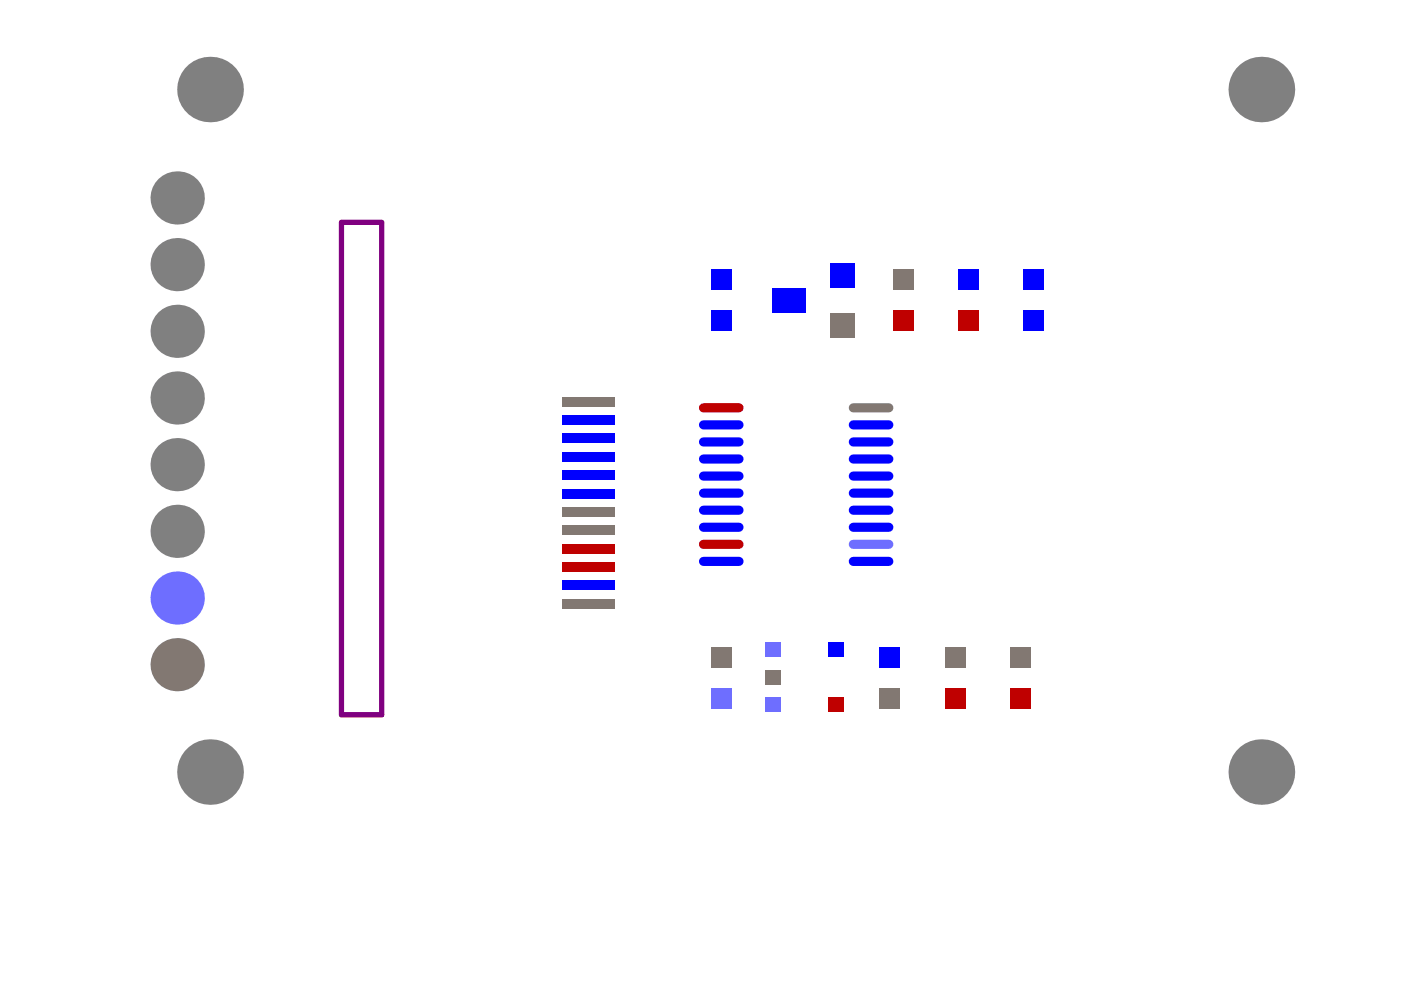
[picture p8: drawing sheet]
<svg xmlns="http://www.w3.org/2000/svg" width="297mm" height="210mm" viewBox="0 0 297 210" stroke-linecap="round" stroke-linejoin="round" font-family="sans-serif">
<path d="M72.4 47.1h8.5v104.5h-8.5z" fill="none" stroke="#800080" stroke-width="1.1"/>
<circle cx="37.6" cy="140.9" r="5.6" fill="#827872"/>
<circle cx="37.6" cy="126.8" r="5.6" fill="#6e6eff"/>
<g fill="#808080">
<circle cx="37.6" cy="112.7" r="5.6"/>
<circle cx="37.6" cy="98.5" r="5.6"/>
<circle cx="37.6" cy="84.4" r="5.6"/>
<circle cx="37.6" cy="70.2" r="5.6"/>
<circle cx="37.6" cy="56.1" r="5.6"/>
<circle cx="37.6" cy="42" r="5.6"/>
<circle cx="44.5" cy="19" r="7"/>
<circle cx="44.5" cy="163.7" r="7"/>
<circle cx="267.4" cy="163.7" r="7"/>
<circle cx="267.4" cy="19" r="7"/>
</g>
<path d="M119.3 84.2h11.1v1.9h-11.1z" fill-rule="evenodd" fill="#827872"/>
<g fill="#00f">
<path d="M119.3 88.1h11.1v1.9h-11.1z" fill-rule="evenodd"/>
<path d="M119.3 92h11.1v1.9h-11.1z" fill-rule="evenodd"/>
<path d="M119.3 95.9h11.1v1.9h-11.1z" fill-rule="evenodd"/>
<path d="M119.3 99.8h11.1v1.9h-11.1z" fill-rule="evenodd"/>
<path d="M119.3 103.7h11.1v1.9h-11.1z" fill-rule="evenodd"/>
</g>
<g fill="#827872">
<path d="M119.3 107.6h11.1v1.9h-11.1z" fill-rule="evenodd"/>
<path d="M119.3 111.5h11.1v1.9h-11.1z" fill-rule="evenodd"/>
</g>
<g fill="#bf0000">
<path d="M119.3 115.4h11.1v1.9h-11.1z" fill-rule="evenodd"/>
<path d="M119.3 119.2h11.1v2h-11.1z" fill-rule="evenodd"/>
</g>
<path d="M119.3 123.1h11.1v2h-11.1z" fill-rule="evenodd" fill="#00f"/>
<path d="M119.3 127h11.1v2h-11.1z" fill-rule="evenodd" fill="#827872"/>
<g fill="#00f">
<path d="M217 57h4.2v4.3h-4.2z" fill-rule="evenodd"/>
<path d="M217 65.8h4.2v4.3h-4.2z" fill-rule="evenodd"/>
</g>
<path d="M214.2 137.2h4.2v4.2h-4.2z" fill-rule="evenodd" fill="#827872"/>
<path d="M214.2 146h4.2v4.2h-4.2z" fill-rule="evenodd" fill="#bf0000"/>
<path d="M200.4 137.2h4.2v4.2h-4.2z" fill-rule="evenodd" fill="#827872"/>
<path d="M200.4 146h4.2v4.2h-4.2z" fill-rule="evenodd" fill="#bf0000"/>
<path d="M186.6 137.2h4.2v4.2h-4.2z" fill-rule="evenodd" fill="#00f"/>
<path d="M186.6 146h4.2v4.2h-4.2z" fill-rule="evenodd" fill="#827872"/>
<path d="M175.7 136.2h3.3v3.1h-3.3z" fill-rule="evenodd" fill="#00f"/>
<path d="M175.7 147.8h3.3v3.1h-3.3z" fill-rule="evenodd" fill="#bf0000"/>
<path d="M162.3 136.2h3.3v3.1h-3.3z" fill-rule="evenodd" fill="#6e6eff"/>
<path d="M162.3 142h3.3v3.1h-3.3z" fill-rule="evenodd" fill="#827872"/>
<g fill="#6e6eff">
<path d="M162.3 147.8h3.3v3.1h-3.3z" fill-rule="evenodd"/>
<path d="M150.8 146h4.2v4.2h-4.2z" fill-rule="evenodd"/>
</g>
<path d="M150.8 137.2h4.2v4.2h-4.2z" fill-rule="evenodd" fill="#827872"/>
<g fill="none" stroke="#00f" stroke-width="1.9">
<path d="M149.2 97.3h7.5M149.2 93.7h7.5M149.2 90.1h7.5M180.9 97.3h7.5M180.9 93.7h7.5M180.9 90.1h7.5M149.2 119h7.5M149.2 111.8h7.5M149.2 108.2h7.5M149.2 104.6h7.5M149.2 100.9h7.5M180.9 119h7.5"/>
<path d="M180.9 111.8h7.5M180.9 108.2h7.5M180.9 104.6h7.5M180.9 100.9h7.5"/>
</g>
<path d="M149.2 86.5h7.5M149.2 115.4h7.5" fill="none" stroke="#bf0000" stroke-width="1.9"/>
<path d="M180.9 115.4h7.5" fill="none" stroke="#6e6eff" stroke-width="1.9"/>
<path d="M180.9 86.5h7.5" fill="none" stroke="#827872" stroke-width="1.9"/>
<path d="M189.4 65.8h4.3v4.3h-4.3z" fill-rule="evenodd" fill="#bf0000"/>
<path d="M189.4 57h4.3v4.3h-4.3z" fill-rule="evenodd" fill="#827872"/>
<path d="M203.2 57h4.3v4.3h-4.3z" fill-rule="evenodd" fill="#00f"/>
<path d="M203.2 65.8h4.3v4.3h-4.3z" fill-rule="evenodd" fill="#bf0000"/>
<g fill="#00f">
<path d="M150.8 57h4.2v4.3h-4.2z" fill-rule="evenodd"/>
<path d="M150.8 65.8h4.2v4.3h-4.2z" fill-rule="evenodd"/>
<path d="M176.1 55.9h5.1v5.1h-5.1z" fill-rule="evenodd"/>
</g>
<path d="M176.1 66.5h5.1v5.1h-5.1z" fill-rule="evenodd" fill="#827872"/>
<path d="M163.8 61.3h7.1v5h-7.1z" fill-rule="evenodd" fill="#00f"/>
</svg>
